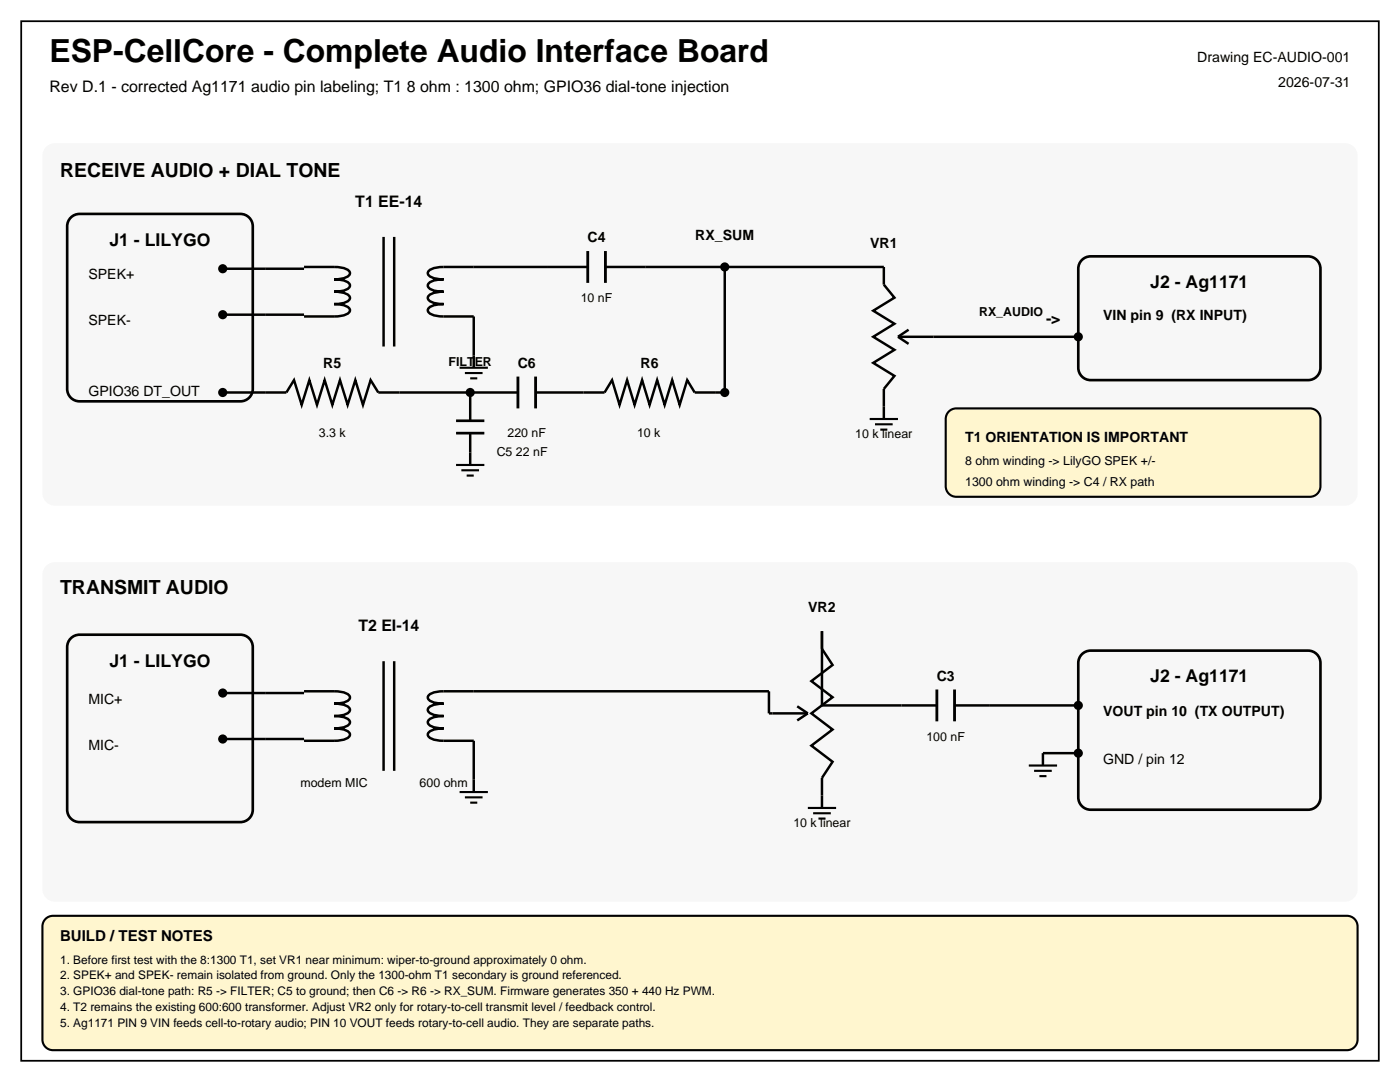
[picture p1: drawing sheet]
<svg xmlns="http://www.w3.org/2000/svg" width="279mm" height="216mm" viewBox="0 0 279 216" stroke-linecap="round" stroke-linejoin="round" font-family="sans-serif">
<defs><g id="words">
<text font-size="6.3" x="9.9" y="12.3">ESP-CellCore - Complete Audio Interface Board</text>
<g font-size="3.9">
<text x="12" y="35.3">RECEIVE AUDIO + DIAL TONE</text>
<text x="12" y="118.5">TRANSMIT AUDIO</text>
</g>
<g font-size="3.5">
<text x="21.8" y="49">J1 - LILYGO</text>
<text x="229.6" y="57.5">J2 - Ag1171</text>
<text x="21.8" y="133">J1 - LILYGO</text>
<text x="229.6" y="136.2">J2 - Ag1171</text>
</g>
<g font-size="3.2">
<text x="9.9" y="18.3">Rev D.1 - corrected Ag1171 audio pin labeling; T1 8 ohm : 1300 ohm; GPIO36 dial-tone injection</text>
<text x="70.9" y="41.3">T1 EE-14</text>
<text x="208.8" y="64.7">-&gt;</text>
<text x="71.5" y="125.9">T2 EI-14</text>
</g>
<text font-size="3" x="12" y="187.7">BUILD / TEST NOTES</text>
<g font-size="2.8">
<text x="238.9" y="12.3">Drawing EC-AUDIO-001</text>
<text x="255.1" y="17.3">2026-07-31</text>
<text x="138.8" y="48">RX_SUM</text>
<text x="117.3" y="48.3">C4</text>
<text x="173.6" y="49.4">VR1</text>
<text x="17.6" y="55.7">SPEK+</text>
<text x="17.6" y="64.9">SPEK-</text>
<text x="220.1" y="63.9">VIN pin 9 (RX INPUT)</text>
<text x="64.5" y="73.4">R5</text>
<text x="103.3" y="73.4">C6</text>
<text x="127.8" y="73.4">R6</text>
<text x="17.6" y="79">GPIO36 DT_OUT</text>
<text x="192.6" y="88.2">T1 ORIENTATION IS IMPORTANT</text>
<text x="161.3" y="122.1">VR2</text>
<text x="186.9" y="135.8">C3</text>
<text x="17.6" y="140.4">MIC+</text>
<text x="220.1" y="142.9">VOUT pin 10 (TX OUTPUT)</text>
<text x="17.6" y="149.6">MIC-</text>
<text x="220.1" y="152.4">GND / pin 12</text>
</g>
<g font-size="2.5">
<text x="115.9" y="60.3">10 nF</text>
<text x="195.4" y="63">RX_AUDIO</text>
<text x="89.5" y="73">FILTER</text>
<text x="63.6" y="87.1">3.3 k</text>
<text x="101.3" y="87.1">220 nF</text>
<text x="127.1" y="87.1">10 k</text>
<text x="170.7" y="87.5">10 k linear</text>
<text x="99.1" y="91">C5 22 nF</text>
<text x="192.6" y="92.8">8 ohm winding -&gt; LilyGO SPEK +/-</text>
<text x="192.6" y="97">1300 ohm winding -&gt; C4 / RX path</text>
<text x="184.9" y="147.8">100 nF</text>
<text x="60" y="157">modem MIC</text>
<text x="83.7" y="157">600 ohm</text>
<text x="158.3" y="165.1">10 k linear</text>
</g>
<g font-size="2.4">
<text x="12" y="192.3">1. Before first test with the 8:1300 T1, set VR1 near minimum: wiper-to-ground approximately 0 ohm.</text>
<text x="12" y="195.4">2. SPEK+ and SPEK- remain isolated from ground. Only the 1300-ohm T1 secondary is ground referenced.</text>
<text x="12" y="198.6">3. GPIO36 dial-tone path: R5 -&gt; FILTER; C5 to ground; then C6 -&gt; R6 -&gt; RX_SUM. Firmware generates 350 + 440 Hz PWM.</text>
<text x="12" y="201.8">4. T2 remains the existing 600:600 transformer. Adjust VR2 only for rotary-to-cell transmit level / feedback control.</text>
<text x="12" y="205">5. Ag1171 PIN 9 VIN feeds cell-to-rotary audio; PIN 10 VOUT feeds rotary-to-cell audio. They are separate paths.</text>
</g>
</g></defs>
<path d="M4.2 4.2h271v207.5h-271z" fill="none" stroke="#000" stroke-width=".35"/>
<g fill="#f7f7f7">
<path d="M9 29.5a2.46 2.46 0 0 1 1.9-.9h257.6a2.47 2.47 0 0 1 2.4 2.4v67.4a2.47 2.47 0 0 1-2.4 2.5h-257.6a2.47 2.47 0 0 1-2.4-2.5v-67.4v-.5z" fill-rule="evenodd"/>
<path d="M9.4 112.7l1-.5h.5h257.6a2.47 2.47 0 0 1 2.4 2.5v62.7a2.47 2.47 0 0 1-2.4 2.5h-257.6a2.47 2.47 0 0 1-2.4-2.5v-62.7a2.46 2.46 0 0 1 .9-2z" fill-rule="evenodd"/>
</g>
<path d="M14.3 43.2l1-.4 .6-.1h32.1a2.47 2.47 0 0 1 2.4 2.5v32.4a2.47 2.47 0 0 1-2.4 2.5h-32.1a2.47 2.47 0 0 1-2.5-2.5v-32.4a2.46 2.46 0 0 1 .9-2zM216.1 51.7l1-.5h.6h43.4a2.47 2.47 0 0 1 2.4 2.4v19.8a2.47 2.47 0 0 1-2.4 2.4h-43.4a2.47 2.47 0 0 1-2.5-2.4v-19.8a2.46 2.46 0 0 1 .9-1.9zM91 84h5.7M91 86.4h5.7M14.3 127.2l1-.5 .6-.1h32.1a2.47 2.47 0 0 1 2.4 2.5v32.5a2.47 2.47 0 0 1-2.4 2.4h-32.1a2.47 2.47 0 0 1-2.5-2.4v-32.5a2.46 2.46 0 0 1 .9-1.9zM216.1 130.4l1-.5 .6-.1h43.4a2.47 2.47 0 0 1 2.4 2.5v26.8a2.47 2.47 0 0 1-2.4 2.5h-43.4a2.47 2.47 0 0 1-2.5-2.5v-26.8a2.46 2.46 0 0 1 .9-1.9z" fill="none" stroke="#000" stroke-width=".53"/>
<g fill="none" stroke="#000" stroke-width=".49">
<path d="M44.4 53.6h16.3M60.7 53.3h6a3.9 3.9 0 0 1 3 .8l.1 .4a1.94 1.94 0 0 1-2 1.2h-1.1a3.9 3.9 0 0 1 3 .9l.1 .4a1.94 1.94 0 0 1-2 1.1l-1.1 .1a3.9 3.9 0 0 1 3 .9l.1 .3a1.94 1.94 0 0 1-2 1.2l-1.1 .1a3.9 3.9 0 0 1 3 .8l.1 .4a1.94 1.94 0 0 1-2 1.2h-7.1M76.6 47.3v21.8M78.7 47.3v21.8M117.3 53.3h-28.8a3.9 3.9 0 0 0-3 .8l-.1 .4a1.94 1.94 0 0 0 2 1.2h1.1a3.9 3.9 0 0 0-3 .9l-.1 .4a1.94 1.94 0 0 0 2 1.1l1.1 .1a3.9 3.9 0 0 0-3 .9l-.1 .3a1.94 1.94 0 0 0 2 1.2l1.1 .1a3.9 3.9 0 0 0-3 .8l-.1 .4a1.94 1.94 0 0 0 2 1.2h7.1v10.3M120.8 53.3h55.6v3.5l2.1 2.6-4.2 2.6 4.2 2.6-4.2 2.6 4.2 2.6-4.2 2.6 4.2 2.6-2.1 2.6v6M144.6 53.3v25h-6l-1.5-2.5-1.5 5-1.5-5-1.5 5-1.5-5-1.5 5-1.5-5-1.5 5-1.5-5-1.5 5-1.5-5-1.5 2.5h-13.7M44.4 78.3h12.7l1.6-2.5 1.5 5 1.5-5 1.6 5 1.5-5 1.5 5 1.6-5 1.5 5 1.5-5 1.5 5 1.6-5 1.5 2.5h27.9M44.4 62.8h16.3M93.8 78.3v5.7M179.2 67.2h36M179.2 67.2l2.1 1.4"/>
<path d="M181.3 65.8l-2.1 1.4M93.8 86.4v6.4M44.4 138.3h16.3M60.7 137.9h6a3.9 3.9 0 0 1 3 .9l.1 .4a1.94 1.94 0 0 1-2 1.1l-1.1 .1a3.9 3.9 0 0 1 3 .9l.1 .3a1.94 1.94 0 0 1-2 1.2l-1.1 .1a3.9 3.9 0 0 1 3 .8l.1 .4a1.94 1.94 0 0 1-2 1.2h-1.1a3.9 3.9 0 0 1 3 .9l.1 .4a1.94 1.94 0 0 1-2 1.1l-7.1 .1M76.6 131.9v21.9M78.7 131.9v21.9M164 129.5l2.2 3.2-4.3 3.2 4.3 3.2-4.3 3.2 4.3 3.3-4.3 3.2 4.3 3.2-2.2 3.2v6M164 125.9v14.9h23M44.4 147.5h16.3M159.1 140.9l2.1 1.4M161.2 142.3h-7.7v-4.4h-65a3.9 3.9 0 0 0-3 .9l-.1 .4a1.94 1.94 0 0 0 2 1.1l1.1 .1a3.9 3.9 0 0 0-3 .9l-.1 .3a1.94 1.94 0 0 0 2 1.2l1.1 .1a3.9 3.9 0 0 0-3 .8l-.1 .4a1.94 1.94 0 0 0 2 1.2h1.1a3.9 3.9 0 0 0-3 .9l-.1 .4a1.94 1.94 0 0 0 2 1.1l7.1 .1v10.2M161.2 142.3l-2.1 1.5"/>
<path d="M190.5 140.8h24.7M215.2 150.3h-7.1v2.5"/>
</g>
<g fill="#000">
<circle cx="44.4" cy="53.6" r=".92"/>
<circle cx="144.6" cy="53.3" r=".92"/>
<circle cx="44.4" cy="62.8" r=".92"/>
<circle cx="44.4" cy="78.3" r=".92"/>
<circle cx="93.8" cy="78.3" r=".92"/>
<circle cx="144.6" cy="78.3" r=".92"/>
<circle cx="215.2" cy="67.2" r=".92"/>
<circle cx="44.4" cy="138.3" r=".92"/>
<circle cx="44.4" cy="147.5" r=".92"/>
<circle cx="215.2" cy="140.8" r=".92"/>
<circle cx="215.2" cy="150.3" r=".92"/>
</g>
<g fill="none" stroke="#000" stroke-width=".42">
<path d="M91.7 73.4h5.7M92.8 74.4h3.5M93.8 75.5h1.4M91 92.8h5.7M92.1 93.8h3.5M93.1 94.9h1.4M173.6 83.6h5.6M174.6 84.7h3.6M175.7 85.7h1.4M91.7 158h5.7M92.8 159.1h3.5M205.3 152.8h5.7"/>
<path d="M206.4 153.8h3.5M207.4 154.9h1.4M93.8 160.2h1.4M161.2 161.2h5.7M162.3 162.3h3.5M163.3 163.3h1.4"/>
</g>
<path d="M117.3 50.1v6.3M120.8 50.1v6.3M103.4 75.1v6.4M106.9 75.1v6.4M187 137.6v6.3M190.5 137.6v6.3" fill="none" stroke="#000" stroke-width=".56"/>
<g fill="#fff6cf" stroke="#000" stroke-width=".42">
<path d="M189.4 82.1l.9-.5 .6-.1h70.5a2.12 2.12 0 0 1 2.1 2.1v13.4a2.12 2.12 0 0 1-2.1 2.1h-70.5a2.12 2.12 0 0 1-2.2-2.1v-13.4l.1-.6z" fill-rule="evenodd"/>
<path d="M9.1 183.4l.9-.6 .6-.1h258.2a2.12 2.12 0 0 1 2.1 2.2v22.5a2.12 2.12 0 0 1-2.1 2.1h-258.2a2.12 2.12 0 0 1-2.1-2.1v-22.5v-.6z" fill-rule="evenodd"/>
</g>
<use href="#words"/>
</svg>
